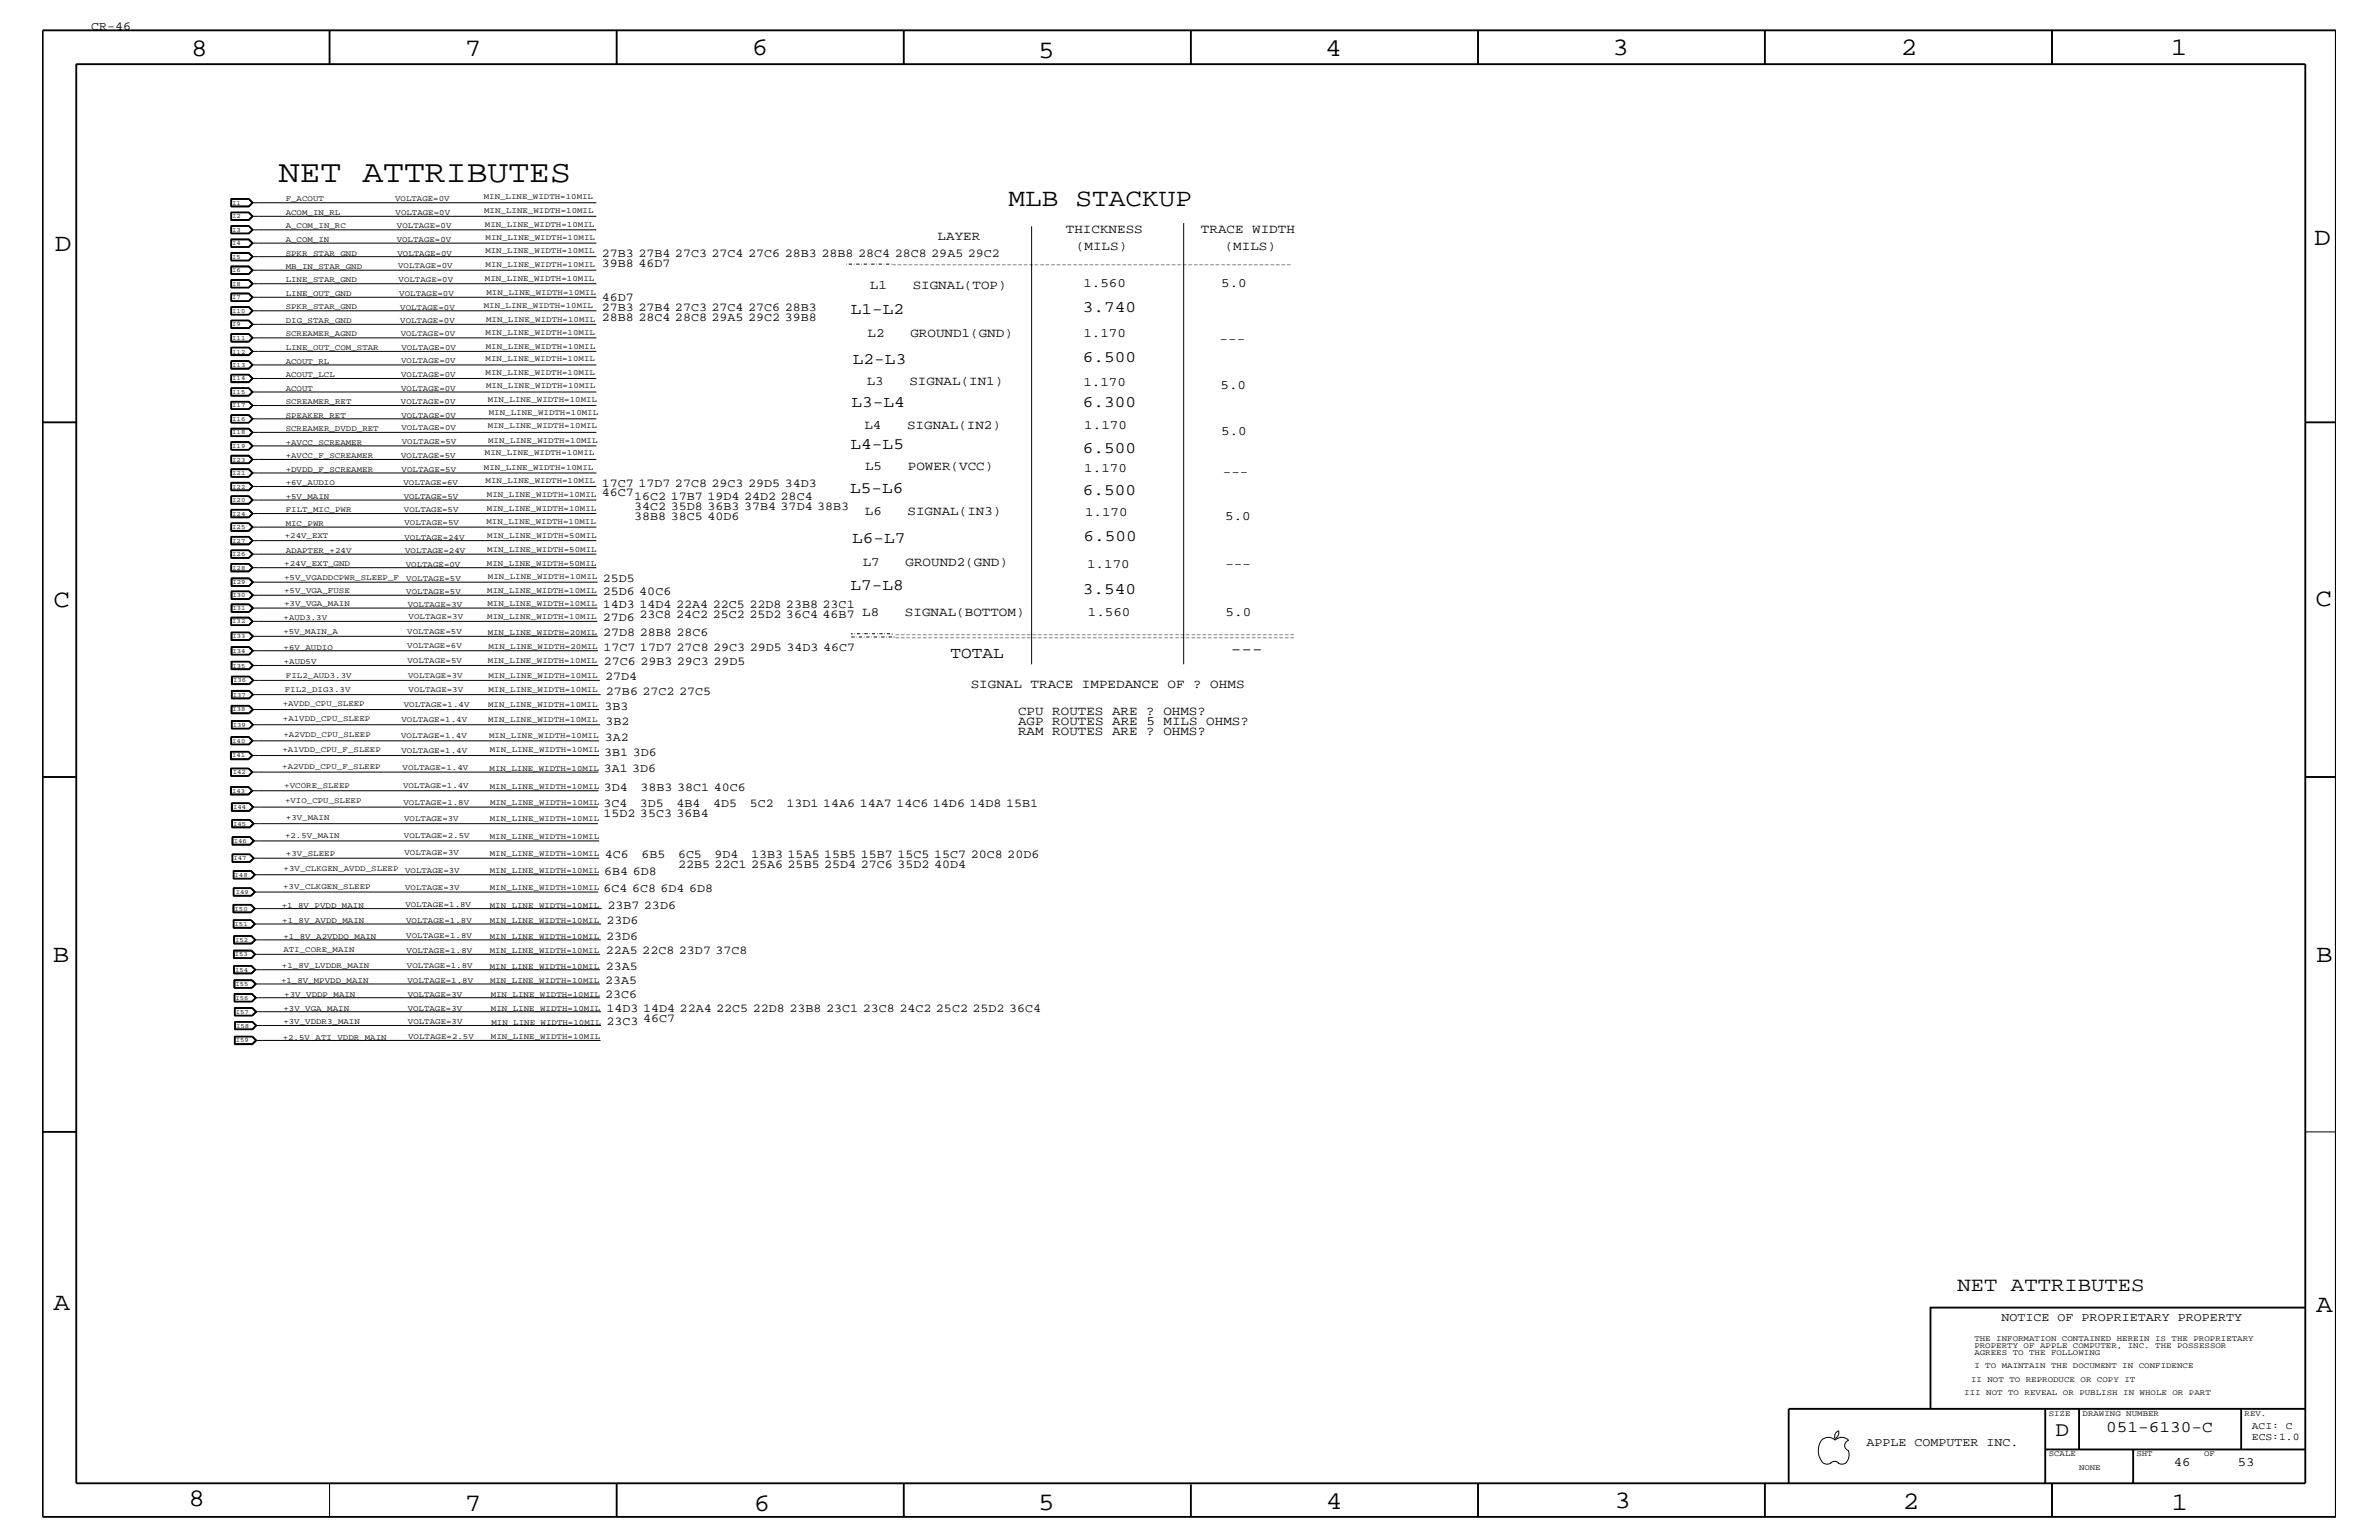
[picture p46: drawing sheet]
<svg xmlns="http://www.w3.org/2000/svg" width="432mm" height="279mm" viewBox="0 0 432 279" stroke-linecap="round" stroke-linejoin="round" font-family="sans-serif">
<defs><g id="words">
<text font-size="5.7" x="50.6" y="33.1">NET ATTRIBUTES</text>
<g font-size="4.6">
<text x="34.7" y="10.2">8</text>
<text x="84.4" y="10.2">7</text>
<text x="136.4" y="10">6</text>
<text x="188.4" y="10.6">5</text>
<text x="240.5" y="10.2">4</text>
<text x="292.7" y="10">3</text>
<text x="345" y="9.9">2</text>
<text x="394" y="9.9">1</text>
<text x="183" y="37.4">MLB STACKUP</text>
<text x="9.9" y="45.6">D</text>
<text x="420" y="44.5">D</text>
<text x="9.7" y="110.2">C</text>
<text x="420.3" y="110">C</text>
<text x="9.6" y="174.6">B</text>
<text x="420.4" y="174.5">B</text>
<text x="9.7" y="237.7">A</text>
<text x="420.4" y="238.1">A</text>
<text x="34.2" y="273.3">8</text>
<text x="84.4" y="274.1">7</text>
<text x="136.8" y="274.1">6</text>
<text x="188.4" y="273.9">5</text>
<text x="240.7" y="273.8">4</text>
<text x="293" y="273.6">3</text>
<text x="345.4" y="273.8">2</text>
<text x="394.2" y="274">1</text>
</g>
<text font-size="3.8" x="373.1" y="260.5">D</text>
<text font-size="3.6" x="355.3" y="234.1">NET ATTRIBUTES</text>
<g font-size="2.9">
<text x="154.4" y="57">L1-L2</text>
<text x="196.5" y="56.6">3.740</text>
<text x="154.8" y="66">L2-L3</text>
<text x="196.5" y="65.6">6.500</text>
<text x="154.6" y="73.8">L3-L4</text>
<text x="196.5" y="73.8">6.300</text>
<text x="154.4" y="81.4">L4-L5</text>
<text x="196.5" y="82.1">6.500</text>
<text x="154.3" y="89.5">L5-L6</text>
<text x="196.5" y="89.8">6.500</text>
<text x="154.7" y="98.4">L6-L7</text>
<text x="196.6" y="98.2">6.500</text>
<text x="154.3" y="107.1">L7-L8</text>
<text x="196.5" y="107.7">3.540</text>
<text x="172.5" y="119.3">TOTAL</text>
<text x="223.4" y="118.7">---</text>
<text x="382.3" y="259.9">051-6130-C</text>
</g>
<g font-size="2.3">
<text x="170.2" y="43.5">LAYER</text>
<text x="193.5" y="42.3">THICKNESS</text>
<text x="195.3" y="45.3">(MILS)</text>
<text x="218" y="42.3">TRACE WIDTH</text>
<text x="222.3" y="45.3">(MILS)</text>
<text x="157.9" y="52.5">L1</text>
<text x="165.7" y="52.5">SIGNAL(TOP)</text>
<text x="196.6" y="52.1">1.560</text>
<text x="221.7" y="52.1">5.0</text>
<text x="157.5" y="61.1">L2</text>
<text x="165.2" y="61.1">GROUND1(GND)</text>
<text x="196.6" y="61.2">1.170</text>
<text x="221.4" y="62.3">---</text>
<text x="157.3" y="69.9">L3</text>
<text x="165.1" y="69.9">SIGNAL(IN1)</text>
<text x="196.6" y="70">1.170</text>
<text x="221.5" y="70.5">5.0</text>
<text x="156.9" y="77.9">L4</text>
<text x="164.6" y="77.9">SIGNAL(IN2)</text>
<text x="196.8" y="77.8">1.170</text>
<text x="221.7" y="78.9">5.0</text>
<text x="157" y="85.3">L5</text>
<text x="164.8" y="85.3">POWER(VCC)</text>
<text x="196.8" y="85.7">1.170</text>
<text x="222" y="86.4">---</text>
<text x="157" y="93.5">L6</text>
<text x="164.7" y="93.5">SIGNAL(IN3)</text>
<text x="196.9" y="93.6">1.170</text>
<text x="222.4" y="94.3">5.0</text>
<text x="156.6" y="102.7">L7</text>
<text x="164.3" y="102.7">GROUND2(GND)</text>
<text x="197.3" y="103.1">1.170</text>
<text x="222.4" y="103.1">---</text>
<text x="164.3" y="111.7">SIGNAL(BOTTOM)</text>
<text x="197.4" y="111.8">1.560</text>
<text x="222.5" y="111.8">5.0</text>
<text x="176.2" y="124.8">SIGNAL TRACE IMPEDANCE OF ? OHMS</text>
<text x="184.8" y="131.6">AGP ROUTES ARE 5 MILS OHMS?</text>
<text x="184.8" y="129.7">CPU ROUTES ARE ? OHMS?</text>
<text x="184.8" y="133.4">RAM ROUTES ARE ? OHMS?</text>
<text x="394.5" y="266">46</text>
<text x="406.2" y="266">53</text>
</g>
<g font-size="2.2">
<text x="16.6" y="5.5">CR-46</text>
<text x="109.2" y="46.6">27B3 27B4 27C3 27C4 27C6 28B3 28B8 28C4 28C8 29A5 29C2</text>
<text x="109.2" y="48.4">39B8 46D7</text>
<text x="109.2" y="56.4">27B3 27B4 27C3 27C4 27C6 28B3</text>
<text x="109.2" y="58.2">28B8 28C4 28C8 29A5 29C2 39B8</text>
<text x="109.2" y="54.6">46D7</text>
<text x="109.2" y="88.3">17C7 17D7 27C8 29C3 29D5 34D3</text>
<text x="109.2" y="90">46C7</text>
<text x="115.1" y="90.7">16C2 17B7 19D4 24D2 28C4</text>
<text x="115.1" y="92.5">34C2 35D8 36B3 37B4 37D4 38B3</text>
<text x="115.1" y="94.3">38B8 38C5 40D6</text>
<text x="109.4" y="108">25D6 40C6</text>
<text x="109.4" y="105.6">25D5</text>
<text x="109.4" y="112.7">27D6</text>
<text x="109.4" y="110.3">14D3 14D4 22A4 22C5 22D8 23B8 23C1</text>
<text x="116.1" y="112.1">23C8 24C2 25C2 25D2 36C4 46B7 L8</text>
<text x="109.5" y="115.4">27D8 28B8 28C6</text>
<text x="109.5" y="118.1">17C7 17D7 27C8 29C3 29D5 34D3 46C7</text>
<text x="109.6" y="120.7">27C6 29B3 29C3 29D5</text>
<text x="109.9" y="123.4">27D4</text>
<text x="109.7" y="128.7">3B3</text>
<text x="109.9" y="131.5">3B2</text>
<text x="110" y="126">27B6 27C2 27C5</text>
<text x="109.7" y="137.1">3B1 3D6</text>
<text x="109.8" y="134.4">3A2</text>
<text x="109.6" y="143.5">3D4</text>
<text x="109.6" y="140.1">3A1 3D6</text>
<text x="116.2" y="143.5">38B3 38C1 40C6</text>
<text x="109.5" y="146.4">3C4</text>
<text x="109.5" y="148.2">15D2 35C3 36B4</text>
<text x="116.2" y="146.4">3D5</text>
<text x="122.8" y="146.4">4B4</text>
<text x="129.5" y="146.4">4D5</text>
<text x="136.1" y="146.4">5C2</text>
<text x="142.7" y="146.4">13D1 14A6 14A7 14C6 14D6 14D8 15B1</text>
<text x="109.8" y="155.7">4C6</text>
<text x="116.4" y="155.7">6B5</text>
<text x="123.1" y="155.7">6C5</text>
<text x="129.7" y="155.7">9D4</text>
<text x="136.3" y="155.7">13B3 15A5 15B5 15B7 15C5 15C7 20C8 20D6</text>
<text x="109.6" y="161.8">6C4 6C8 6D4 6D8</text>
<text x="109.7" y="158.7">6B4 6D8</text>
<text x="123.1" y="157.5">22B5 22C1 25A6 25B5 25D4 27C6 35D2 40D4</text>
<text x="110.1" y="167.6">23D6</text>
<text x="110.2" y="164.8">23B7 23D6</text>
<text x="109.9" y="173.1">22A5 22C8 23D7 37C8</text>
<text x="110" y="170.5">23D6</text>
<text x="109.9" y="178.5">23A5</text>
<text x="109.9" y="175.9">23A5</text>
<text x="109.9" y="181">23C6</text>
<text x="110.1" y="183.6">14D3 14D4 22A4 22C5 22D8 23B8 23C1 23C8 24C2 25C2 25D2 36C4</text>
<text x="116.7" y="185.4">46C7</text>
<text x="110.1" y="186.1">23C3</text>
<text x="363.3" y="239.7">NOTICE OF PROPRIETARY PROPERTY</text>
<text x="338.8" y="262.3">APPLE COMPUTER INC.</text>
</g>
<g font-size="1.9">
<text x="408.7" y="261.2">ECS:1.0</text>
<text x="408.7" y="259.3">ACI: C</text>
</g>
<g font-size="1.5">
<text x="51.9" y="41.4">A_COM_IN_RC</text>
<text x="51.9" y="39">ACOM_IN_RL</text>
<text x="51.9" y="36.5">F_ACOUT</text>
<text x="71.7" y="36.5">VOLTAGE=0V</text>
<text x="71.8" y="39.1">VOLTAGE=0V</text>
<text x="72.1" y="41.4">VOLTAGE=0V</text>
<text x="87.8" y="36.1">MIN_LINE_WIDTH=10MIL</text>
<text x="87.9" y="38.7">MIN_LINE_WIDTH=10MIL</text>
<text x="88" y="41.1">MIN_LINE_WIDTH=10MIL</text>
<text x="51.9" y="46.4">SPKR_STAR_GND</text>
<text x="51.9" y="43.9">A_COM_IN</text>
<text x="72" y="43.9">VOLTAGE=0V</text>
<text x="72.1" y="46.4">VOLTAGE=0V</text>
<text x="88.1" y="45.9">MIN_LINE_WIDTH=10MIL</text>
<text x="88.1" y="43.6">MIN_LINE_WIDTH=10MIL</text>
<text x="51.9" y="53.7">LINE_OUT_GND</text>
<text x="51.9" y="48.8">MB_IN_STAR_GND</text>
<text x="51.9" y="51.2">LINE_STAR_GND</text>
<text x="72.3" y="48.7">VOLTAGE=0V</text>
<text x="72.3" y="51.2">VOLTAGE=0V</text>
<text x="72.5" y="53.6">VOLTAGE=0V</text>
<text x="88" y="50.9">MIN_LINE_WIDTH=10MIL</text>
<text x="88.1" y="48.5">MIN_LINE_WIDTH=10MIL</text>
<text x="88.3" y="53.5">MIN_LINE_WIDTH=10MIL</text>
<text x="161.8" y="48.4">-------------------------------------------------------------------------</text>
<text x="51.9" y="58.6">DIG_STAR_GND</text>
<text x="51.9" y="56.1">SPKR_STAR_GND</text>
<text x="72.6" y="58.6">VOLTAGE=0V</text>
<text x="72.6" y="56.2">VOLTAGE=0V</text>
<text x="87.8" y="55.8">MIN_LINE_WIDTH=10MIL</text>
<text x="88.2" y="58.3">MIN_LINE_WIDTH=10MIL</text>
<text x="51.9" y="66">ACOUT_RL</text>
<text x="51.9" y="63.5">LINE_OUT_COM_STAR</text>
<text x="51.9" y="61">SCREAMER_AGND</text>
<text x="72.7" y="61">VOLTAGE=0V</text>
<text x="72.8" y="65.9">VOLTAGE=0V</text>
<text x="72.9" y="63.4">VOLTAGE=0V</text>
<text x="88.1" y="60.8">MIN_LINE_WIDTH=10MIL</text>
<text x="88.1" y="65.5">MIN_LINE_WIDTH=10MIL</text>
<text x="88.2" y="63.2">MIN_LINE_WIDTH=10MIL</text>
<text x="51.9" y="70.9">ACOUT</text>
<text x="51.9" y="68.4">ACOUT_LCL</text>
<text x="72.8" y="70.9">VOLTAGE=0V</text>
<text x="72.8" y="68.4">VOLTAGE=0V</text>
<text x="88.1" y="68.1">MIN_LINE_WIDTH=10MIL</text>
<text x="88.2" y="70.5">MIN_LINE_WIDTH=10MIL</text>
<text x="51.9" y="75.8">SPEAKER_RET</text>
<text x="51.9" y="73.3">SCREAMER_RET</text>
<text x="72.8" y="73.4">VOLTAGE=0V</text>
<text x="72.9" y="75.8">VOLTAGE=0V</text>
<text x="88.5" y="72.9">MIN_LINE_WIDTH=10MIL</text>
<text x="88.5" y="77.7">MIN_LINE_WIDTH=10MIL</text>
<text x="88.7" y="75.2">MIN_LINE_WIDTH=10MIL</text>
<text x="51.9" y="83.1">+AVCC_F_SCREAMER</text>
<text x="51.9" y="80.6">+AVCC_SCREAMER</text>
<text x="51.9" y="78.2">SCREAMER_DVDD_RET</text>
<text x="72.8" y="83.1">VOLTAGE=5V</text>
<text x="72.9" y="78.1">VOLTAGE=0V</text>
<text x="72.9" y="80.6">VOLTAGE=5V</text>
<text x="88" y="82.6">MIN_LINE_WIDTH=10MIL</text>
<text x="88.6" y="80.3">MIN_LINE_WIDTH=10MIL</text>
<text x="51.9" y="88">+6V_AUDIO</text>
<text x="51.9" y="85.6">+DVDD_F_SCREAMER</text>
<text x="72.9" y="85.6">VOLTAGE=5V</text>
<text x="73.2" y="88">VOLTAGE=6V</text>
<text x="87.8" y="85.2">MIN_LINE_WIDTH=10MIL</text>
<text x="88.1" y="87.6">MIN_LINE_WIDTH=10MIL</text>
<text x="51.9" y="92.9">FILT_MIC_PWR</text>
<text x="51.9" y="95.4">MIC_PWR</text>
<text x="51.9" y="90.5">+5V_MAIN</text>
<text x="73.3" y="90.5">VOLTAGE=5V</text>
<text x="73.3" y="93">VOLTAGE=5V</text>
<text x="73.4" y="95.3">VOLTAGE=5V</text>
<text x="88.3" y="95">MIN_LINE_WIDTH=10MIL</text>
<text x="88.4" y="90.1">MIN_LINE_WIDTH=10MIL</text>
<text x="88.4" y="92.7">MIN_LINE_WIDTH=10MIL</text>
<text x="51.7" y="97.6">+24V_EXT</text>
<text x="51.9" y="100.3">ADAPTER_+24V</text>
<text x="73.4" y="97.9">VOLTAGE=24V</text>
<text x="73.5" y="100.3">VOLTAGE=24V</text>
<text x="88.4" y="97.6">MIN_LINE_WIDTH=50MIL</text>
<text x="88.4" y="100.1">MIN_LINE_WIDTH=50MIL</text>
<text x="51.6" y="107.6">+5V_VGA_FUSE</text>
<text x="51.6" y="105.2">+5V_VGADDCPWR_SLEEP_F</text>
<text x="51.6" y="102.6">+24V_EXT_GND</text>
<text x="73.7" y="102.9">VOLTAGE=0V</text>
<text x="73.7" y="107.7">VOLTAGE=5V</text>
<text x="73.7" y="105.4">VOLTAGE=5V</text>
<text x="88.4" y="102.6">MIN_LINE_WIDTH=50MIL</text>
<text x="88.4" y="107.7">MIN_LINE_WIDTH=10MIL</text>
<text x="88.6" y="105.1">MIN_LINE_WIDTH=10MIL</text>
<text x="51.5" y="112.4">+AUD3.3V</text>
<text x="51.6" y="109.9">+3V_VGA_MAIN</text>
<text x="74" y="110.2">VOLTAGE=3V</text>
<text x="74.2" y="112.4">VOLTAGE=3V</text>
<text x="88.4" y="112.2">MIN_LINE_WIDTH=10MIL</text>
<text x="88.5" y="109.9">MIN_LINE_WIDTH=10MIL</text>
<text x="51.4" y="115.1">+5V_MAIN_A</text>
<text x="51.5" y="117.9">+6V_AUDIO</text>
<text x="73.9" y="117.6">VOLTAGE=6V</text>
<text x="73.9" y="115">VOLTAGE=5V</text>
<text x="88.5" y="115.1">MIN_LINE_WIDTH=20MIL</text>
<text x="88.6" y="117.7">MIN_LINE_WIDTH=20MIL</text>
<text x="162.4" y="115.5">-------------------------------------------------------------------------</text>
<text x="162.4" y="116.1">-------------------------------------------------------------------------</text>
<text x="51.5" y="120.5">+AUD5V</text>
<text x="51.7" y="125.6">FIL2_DIG3.3V</text>
<text x="51.9" y="123.1">FIL2_AUD3.3V</text>
<text x="74" y="120.2">VOLTAGE=5V</text>
<text x="74.1" y="123">VOLTAGE=3V</text>
<text x="74.2" y="125.5">VOLTAGE=3V</text>
<text x="88.5" y="120.4">MIN_LINE_WIDTH=10MIL</text>
<text x="88.6" y="123">MIN_LINE_WIDTH=10MIL</text>
<text x="88.6" y="125.6">MIN_LINE_WIDTH=10MIL</text>
<text x="51.3" y="128.1">+AVDD_CPU_SLEEP</text>
<text x="51.4" y="130.8">+A1VDD_CPU_SLEEP</text>
<text x="72.9" y="131.1">VOLTAGE=1.4V</text>
<text x="73.3" y="128.2">VOLTAGE=1.4V</text>
<text x="88.6" y="131">MIN_LINE_WIDTH=10MIL</text>
<text x="88.6" y="128.2">MIN_LINE_WIDTH=10MIL</text>
<text x="51.3" y="136.4">+A1VDD_CPU_F_SLEEP</text>
<text x="51.4" y="133.8">+A2VDD_CPU_SLEEP</text>
<text x="72.8" y="133.9">VOLTAGE=1.4V</text>
<text x="72.9" y="136.7">VOLTAGE=1.4V</text>
<text x="88.8" y="133.9">MIN_LINE_WIDTH=10MIL</text>
<text x="88.9" y="136.4">MIN_LINE_WIDTH=10MIL</text>
<text x="51.2" y="139.5">+A2VDD_CPU_F_SLEEP</text>
<text x="51.6" y="143">+VCORE_SLEEP</text>
<text x="73.1" y="139.7">VOLTAGE=1.4V</text>
<text x="73.2" y="143">VOLTAGE=1.4V</text>
<text x="88.9" y="139.8">MIN_LINE_WIDTH=10MIL</text>
<text x="88.9" y="143.1">MIN_LINE_WIDTH=10MIL</text>
<text x="51.7" y="145.8">+VIO_CPU_SLEEP</text>
<text x="51.9" y="148.8">+3V_MAIN</text>
<text x="73.2" y="146">VOLTAGE=1.8V</text>
<text x="73.4" y="149">VOLTAGE=3V</text>
<text x="88.9" y="148.9">MIN_LINE_WIDTH=10MIL</text>
<text x="88.9" y="146">MIN_LINE_WIDTH=10MIL</text>
<text x="51.7" y="152">+2.5V_MAIN</text>
<text x="51.9" y="155.3">+3V_SLEEP</text>
<text x="73.3" y="152.1">VOLTAGE=2.5V</text>
<text x="73.4" y="155.2">VOLTAGE=3V</text>
<text x="88.9" y="152.2">MIN_LINE_WIDTH=10MIL</text>
<text x="88.9" y="155.3">MIN_LINE_WIDTH=10MIL</text>
<text x="51.4" y="161.3">+3V_CLKGEN_SLEEP</text>
<text x="51.5" y="158">+3V_CLKGEN_AVDD_SLEEP</text>
<text x="73.5" y="158.4">VOLTAGE=3V</text>
<text x="73.5" y="161.5">VOLTAGE=3V</text>
<text x="88.9" y="158.4">MIN_LINE_WIDTH=10MIL</text>
<text x="88.9" y="161.5">MIN_LINE_WIDTH=10MIL</text>
<text x="51.1" y="164.8">+1_8V_PVDD_MAIN</text>
<text x="51.2" y="167.5">+1_8V_AVDD_MAIN</text>
<text x="73.6" y="164.6">VOLTAGE=1.8V</text>
<text x="73.7" y="167.4">VOLTAGE=1.8V</text>
<text x="88.9" y="164.7">MIN_LINE_WIDTH=10MIL</text>
<text x="88.9" y="167.4">MIN_LINE_WIDTH=10MIL</text>
<text x="51.4" y="172.8">ATI_CORE_MAIN</text>
<text x="51.4" y="170.3">+1_8V_A2VDDQ_MAIN</text>
<text x="73.7" y="170.3">VOLTAGE=1.8V</text>
<text x="73.8" y="172.8">VOLTAGE=1.8V</text>
<text x="88.9" y="170.3">MIN_LINE_WIDTH=10MIL</text>
<text x="88.9" y="172.9">MIN_LINE_WIDTH=10MIL</text>
<text x="51" y="178.3">+1_8V_MPVDD_MAIN</text>
<text x="51.2" y="175.7">+1_8V_LVDDR_MAIN</text>
<text x="73.9" y="175.6">VOLTAGE=1.8V</text>
<text x="74" y="178.3">VOLTAGE=1.8V</text>
<text x="88.9" y="175.8">MIN_LINE_WIDTH=10MIL</text>
<text x="88.9" y="178.3">MIN_LINE_WIDTH=10MIL</text>
<text x="51.4" y="183.4">+3V_VGA_MAIN</text>
<text x="51.4" y="185.8">+3V_VDDR3_MAIN</text>
<text x="51.6" y="180.9">+3V_VDDP_MAIN</text>
<text x="74" y="183.4">VOLTAGE=3V</text>
<text x="74" y="180.8">VOLTAGE=3V</text>
<text x="74" y="185.8">VOLTAGE=3V</text>
<text x="89.1" y="180.8">MIN_LINE_WIDTH=10MIL</text>
<text x="89.1" y="183.4">MIN_LINE_WIDTH=10MIL</text>
<text x="89.2" y="185.9">MIN_LINE_WIDTH=10MIL</text>
<text x="51.3" y="188.6">+2.5V_ATI_VDDR_MAIN</text>
<text x="74.1" y="188.6">VOLTAGE=2.5V</text>
<text x="89.1" y="188.6">MIN_LINE_WIDTH=10MIL</text>
<text x="358.4" y="245.8">AGREES TO THE FOLLOWING</text>
<text x="358.4" y="244.6">PROPERTY OF APPLE COMPUTER, INC. THE POSSESSOR</text>
<text x="358.4" y="243.4">THE INFORMATION CONTAINED HEREIN IS THE PROPRIETARY</text>
<text x="357.8" y="250.7">II NOT TO REPRODUCE OR COPY IT</text>
<text x="358.4" y="248.2">I TO MAINTAIN THE DOCUMENT IN CONFIDENCE</text>
<text x="356.5" y="253.2">III NOT TO REVEAL OR PUBLISH IN WHOLE OR PART</text>
<text x="371.9" y="256.8">SIZE</text>
<text x="378" y="256.8">DRAWING NUMBER</text>
<text x="407.4" y="256.8">REV.</text>
<text x="371.9" y="264.2">SCALE</text>
<text x="377.4" y="266.7">NONE</text>
<text x="387.8" y="264.2">SHT</text>
<text x="400" y="264.2">OF</text>
</g>
<g font-size="1.2">
<text x="42.2" y="37.1">I1</text>
<text x="42.2" y="39.6">I2</text>
<text x="42.2" y="42">I3</text>
<text x="42.2" y="44.5">I4</text>
<text x="42.2" y="46.9">I5</text>
<text x="42.2" y="49.4">I6</text>
<text x="42.2" y="51.9">I8</text>
<text x="42.2" y="56.8">I10</text>
<text x="42.2" y="54.3">I7</text>
<text x="42.2" y="59.2">I9</text>
<text x="42.2" y="61.7">I11</text>
<text x="42.2" y="64.1">I12</text>
<text x="42.2" y="66.5">I13</text>
<text x="42.2" y="69">I14</text>
<text x="42.2" y="71.5">I15</text>
<text x="42.2" y="76.4">I16</text>
<text x="42.2" y="73.9">I17</text>
<text x="42.2" y="78.8">I18</text>
<text x="42.2" y="81.3">I19</text>
<text x="42.2" y="83.7">I23</text>
<text x="42.2" y="86.2">I21</text>
<text x="42.2" y="88.6">I22</text>
<text x="42.2" y="91.1">I20</text>
<text x="42.2" y="93.6">I24</text>
<text x="42.2" y="96">I25</text>
<text x="42.2" y="100.9">I26</text>
<text x="42.2" y="98.4">I27</text>
<text x="42.2" y="103.3">I28</text>
<text x="42.2" y="106">I29</text>
<text x="42.2" y="113.1">I32</text>
<text x="42.2" y="108.3">I30</text>
<text x="42.2" y="110.7">I31</text>
<text x="42.2" y="115.8">I33</text>
<text x="42.2" y="118.4">I34</text>
<text x="42.2" y="121.1">I35</text>
<text x="42.3" y="123.8">I36</text>
<text x="42.2" y="129.1">I38</text>
<text x="42.2" y="126.4">I37</text>
<text x="42.2" y="131.9">I39</text>
<text x="42.1" y="137.4">I41</text>
<text x="42.2" y="134.7">I40</text>
<text x="42.1" y="143.8">I43</text>
<text x="42.2" y="140.5">I42</text>
<text x="42.3" y="146.8">I44</text>
<text x="42.3" y="149.8">I45</text>
<text x="42.4" y="152.9">I46</text>
<text x="42.4" y="156.1">I47</text>
<text x="42.6" y="159.1">I48</text>
<text x="42.6" y="165.2">I50</text>
<text x="42.8" y="162.2">I49</text>
<text x="42.6" y="168">I51</text>
<text x="42.6" y="173.5">I53</text>
<text x="42.7" y="170.9">I52</text>
<text x="42.7" y="176.3">I54</text>
<text x="42.8" y="178.9">I55</text>
<text x="42.8" y="181.4">I56</text>
<text x="42.8" y="183.9">I57</text>
<text x="42.8" y="189.1">I59</text>
<text x="42.8" y="186.4">I58</text>
</g>
</g></defs>
<g fill="none" stroke="#000" stroke-width=".18">
<path d="M41.9 38.5h3.3l.7 .7-.7 .8h-3.3zM41.9 36h3.3l.7 .8-.7 .7h-3.3zM42 36.1h3.2l.7 .7-.7 .7h-3.2zM42 38.5h3.2l.7 .7-.7 .7h-3.2zM42 36.1h3.1l.7 .7-.7 .6h-3.1M42 38.6h3.1l.7 .6-.7 .7h-3.1M42 36.2h3.1l.6 .6-.6 .6h-3.1zM42 38.6h3.1l.6 .6-.6 .6h-3.1zM45.7 36.8h62.5M45.7 39.2h62.5M41.9 40.9h3.3l.7 .8-.7 .7h-3.3zM41.9 43.3h3.3l.7 .8-.7 .8h-3.3z"/>
<path d="M41.9 45.8h3.3l.7 .8-.7 .7h-3.3zM41.9 48.3h3.3l.7 .7-.7 .8h-3.3zM41.9 50.7h3.3l.7 .8-.7 .7h-3.3zM41.9 53.2h3.3l.7 .7-.7 .8h-3.3zM41.9 55.6h3.3l.7 .8-.7 .7-3.3 .1zM41.9 58.1h3.3l.7 .7-.7 .8h-3.3zM42 41h3.2l.7 .7-.7 .7h-3.2zM42 43.4h3.2l.7 .7-.7 .7h-3.2zM42 45.9h3.2l.7 .7-.7 .7h-3.2zM42 48.3v1.4h3.2l.7-.7-.7-.7M42 50.8h3.2l.7 .7-.7 .7h-3.2zM42 53.2h3.2l.7 .7-.7 .8h-3.2z"/>
<path d="M42 57.1v-1.4h3.2l.7 .7-.7 .7M42 58.1h3.2l.7 .7-.7 .8h-3.2zM42 55.7h3.1l.7 .7-.7 .7h-3.1M42 41h3.1l.7 .7-.7 .6h-3.1M42 43.5h3.1l.7 .6-.7 .7h-3.1M42 45.9h3.1l.7 .7-.7 .6h-3.1M42 48.4h3.1l.7 .6-.7 .7h-3.1M42 53.3h3.1l.7 .6-.7 .7M42 50.8h3.1l.7 .7-.7 .7h-3.1M42 58.2h3.1l.7 .6-.7 .7h-3.1M42 54.6h3.1M42 41.1h3.1l.6 .6-.6 .6h-3.1z"/>
<path d="M42 43.5h3.1l.6 .6-.6 .6h-3.1zM42 46h3.1l.6 .6-.6 .6h-3.1zM42 48.4h3.1l.6 .6-.6 .7h-3.1zM42 50.9h3.1l.6 .6-.6 .6h-3.1zM42 55.8h3.1l.6 .6-.6 .6h-3.1zM42 58.2h3.1l.6 .6-.6 .6h-3.1zM45.7 53.9l-.6 .7M45.7 56.4h62.5M45.7 41.7h62.5M45.7 44.1h62.5M45.7 46.6h62.5M45.7 49h62.5"/>
<path d="M45.7 53.9h62.5M45.7 51.5h62.5M45.7 58.8h62.5M45.7 53.9l-.6-.6h-3.1v1.3M187.2 41.1v79.4M214.8 40.5v80M41.9 60.5h3.3l.7 .8-.7 .8h-3.3zM41.9 63h3.3l.7 .8-.7 .7h-3.3zM41.9 65.4h3.3l.7 .8-.7 .8h-3.3zM41.9 67.9h3.3l.7 .8-.7 .7h-3.3zM41.9 70.4h3.3l.7 .7-.7 .8h-3.3zM41.9 72.8h3.3l.7 .8-.7 .7h-3.3z"/>
<path d="M41.9 75.2h3.3l.7 .8-.7 .8h-3.3zM41.9 77.7h3.3l.7 .7-.7 .8h-3.3zM42 60.6h3.2l.7 .7-.7 .7h-3.2zM42 63h3.2l.7 .8-.7 .7h-3.2zM42 65.5h3.2l.7 .7-.7 .7h-3.2zM42 67.9h3.2l.7 .8-.7 .6h-3.2zM42 70.4v1.4h3.2l.7-.7-.7-.7M42 72.9h3.2l.7 .7-.7 .7h-3.2zM42 75.3h3.2l.7 .7-.7 .7h-3.2zM42 77.8h3.2l.7 .6-.7 .8h-3.2zM42 60.6h3.1l.7 .7-.7 .7h-3.1M42 63.1h3.1l.7 .7-.7 .6h-3.1"/>
<path d="M42 65.5h3.1l.7 .7-.7 .6h-3.1M42 68h3.1l.7 .7-.7 .6h-3.1M42 70.4h3.1l.7 .7-.7 .7h-3.1M42 75.4h3.1l.7 .6-.7 .7M42 72.9h3.1M42 77.8h3.1l.7 .6-.7 .7h-3.1M42 74.2h3.1M42 60.7h3.1l.6 .6-.6 .6h-3.1zM42 63.1h3.1l.6 .7-.6 .5h-3.1zM42 65.6h3.1l.6 .6-.6 .6h-3.1zM42 68h3.1l.6 .7-.6 .6h-3.1zM42 70.5h3.1l.6 .6-.6 .6h-3.1z"/>
<path d="M42 72.9v1.3M42 75.4h3.1l.6 .6-.6 .6h-3.1zM42 77.9h3.1l.6 .5-.6 .7h-3.1zM45.1 72.9l.6 .7M45.1 72.9l.7 .7-.7 .6M45.7 73.6l-.6 .6M45.7 61.3h62.5M45.7 63.8h62.5M45.7 66.2h62.5M45.7 68.7h62.5M45.7 71.1h62.5M45.7 76h62.5"/>
<path d="M45.7 73.6h62.5M45.7 78.4h62.5M41.9 80.1h3.3l.7 .8-.7 .8h-3.3zM41.9 82.6h3.3l.7 .8-.7 .7h-3.3zM41.9 85h3.3l.7 .8-.7 .8h-3.3zM41.9 87.5h3.3l.7 .8-.7 .7h-3.3zM41.9 90h3.3l.7 .7-.7 .8h-3.3zM41.9 92.4h3.3l.7 .8-.7 .7h-3.3zM41.9 94.9h3.3l.7 .7-.7 .8h-3.3zM41.9 97.3h3.3l.7 .8-.7 .7h-3.3zM41.9 99.8h3.3l.7 .7-.7 .8h-3.3zM42 80.2h3.2l.7 .7-.7 .7h-3.2z"/>
<path d="M42 82.6h3.2l.7 .8-.7 .7h-3.2zM42 85.1h3.2l.7 .7-.7 .7h-3.2zM42 87.5h3.2l.7 .8-.7 .7h-3.2zM42 90v1.4h3.2l.7-.7-.7-.7M42 92.5h3.2l.7 .7-.7 .7h-3.2zM42 94.9h3.2l.7 .7-.7 .8h-3.2zM42 97.4h3.2l.7 .7-.7 .7h-3.2zM42 99.8h3.2l.7 .7-.7 .7h-3.2zM42 80.3h3.1l.7 .6-.7 .7h-3.1M42 90h3.1l.7 .7-.7 .7h-3.1M42 85.1h3.1l.7 .7-.7 .7h-3.1M42 87.6h3.1l.7 .7-.7 .6h-3.1"/>
<path d="M42 82.7h3.1l.7 .7-.7 .6h-3.1M42 95h3.1l.7 .6-.7 .7h-3.1M42 99.9h3.1l.7 .6-.7 .7h-3.1M42 97.4h3.1l.7 .7-.7 .6h-3.1M42 80.3h3.1l.6 .6-.6 .6h-3.1zM42 82.8h3.1l.6 .6-.6 .6h-3.1zM42 85.2h3.1l.6 .6-.6 .6h-3.1zM42 87.7h3.1l.6 .6-.6 .6h-3.1zM42 90.1h3.1l.6 .6-.6 .6h-3.1zM42 92.5h3.1l.6 .7-.6 .6h-3.1zM42 95h3.1l.6 .6-.6 .6h-3.1zM42 97.5h3.1l.6 .6-.6 .6h-3.1z"/>
<path d="M42 99.9h3.1l.6 .6-.6 .6h-3.1zM45.1 92.5l.7 .7-.7 .7h-3.1M45.7 80.9h62.5M45.7 90.7h62.5M45.7 85.8h62.5M45.7 88.3h62.5M45.7 83.4h62.5M45.7 93.2h62.5M45.7 95.6h62.5M45.7 98.1h62.5M41.9 102.2h3.3l.7 .8-.7 .8h-3.3zM41.9 112h3.3l.7 .7-.7 .8h-3.3z"/>
<path d="M42 102.3h3.2l.7 .7-.7 .7h-3.2zM42 104.9h3.3l.7 .7-.7 .8h-3.3zM42 107.2h3.3l.7 .8-.7 .8h-3.3zM42 109.6h3.3l.7 .7-.7 .8h-3.3zM42 112h3.2l.7 .7-.7 .8h-3.2zM42 114.7h3.3l.7 .7-.7 .8h-3.3zM42 117.3h3.3l.7 .8-.7 .7h-3.3zM42 120h3.3l.7 .7-.7 .8h-3.3zM42 102.3h3.1l.7 .7-.7 .6h-3.1M42 104.9h3.2l.7 .7-.7 .7M42 107.3h3.2l.7 .7-.7 .7h-3.2M42 109.6h3.2l.7 .7-.7 .7h-3.2"/>
<path d="M42 114.7h3.2l.7 .7-.7 .8h-3.2M42 117.4h3.2l.7 .7-.7 .7h-3.2M42 102.4h3.1l.6 .6-.6 .6h-3.1zM42 104.9h3.2l.6 .7-.6 .7h-3.2zM42 107.3h3.2l.6 .7-.6 .6h-3.2zM42 109.7h3.2l.6 .6-.6 .7h-3.2zM42 112.1h3.1l.6 .6-.6 .7h-3.1zM42 114.8h3.2l.6 .6-.6 .7h-3.2zM42 117.4h3.2l.6 .7-.6 .6h-3.2zM42.1 105h3.1l.6 .6-.6 .7h-3.1zM42.1 107.4h3.1l.6 .6-.6 .6h-3.1zM42.1 109.7h3.1l.6 .6-.6 .7h-3.1z"/>
<path d="M42.1 114.8h3.1l.6 .6-.6 .6h-3.1zM42.1 117.5h3.1l.6 .6-.6 .6h-3.1zM45.1 112.1l.7 .6-.7 .7h-3.1M45.7 100.5h62.5M45.7 103h62.5M45.7 112.7h62.7M45.8 105.6h62.7M45.8 108h62.6M45.8 110.3h62.7M45.8 115.4h62.7M45.8 118.1h62.7M41.8 136.3h3.3l.8 .8-.8 .7h-3.3z"/>
<path d="M41.9 136.4h3.2l.7 .7-.7 .7h-3.2zM41.9 139.4h3.2l.8 .7-.8 .7h-3.2zM41.9 133.6h3.3l.7 .8-.7 .7h-3.3zM41.9 136.4h3.2l.6 .7-.6 .6h-3.2zM41.9 139.4h3.2l.7 .7-.7 .7h-3.2zM42 128h3.3l.7 .7-.7 .8h-3.3zM42 133.7h3.2l.7 .7-.7 .7h-3.2zM42 139.4h3.1l.7 .7-.7 .7h-3.1zM42 133.7h3.1l.7 .7-.7 .6h-3.1M42 122.7h3.3l.8 .7-.8 .8h-3.3zM42 125.3h3.3l.7 .7-.7 .8h-3.3zM42 130.7h3.3l.7 .8-.7 .7h-3.3z"/>
<path d="M42 136.4h3l.7 .7-.7 .6h-3zM42 139.5h3.1l.6 .6M42 120h3.2l.7 .7-.7 .8h-3.2M42 128h3.2l.7 .7-.7 .8h-3.2M42 120.1h3.2l.6 .6-.6 .7h-3.2zM42 122.7h3.3l.7 .7-.7 .7h-3.3zM42 125.3h3.3l.6 .7-.6 .7h-3.3zM42 128.1h3.2l.6 .6-.6 .7h-3.2zM42 130.8h3.3l.6 .7-.6 .7h-3.3zM42 133.8h3.1l.6 .6-.6 .6h-3.1zM42.1 130.9h3.1l.7 .6-.7 .7h-3.1zM42.1 120.1h3.1l.6 .6-.6 .6h-3.1z"/>
<path d="M42.1 122.8h3.2l.6 .6-.6 .7h-3.2zM42.1 125.4h3.1l.6 .6-.6 .6h-3.1zM42.1 128.1h3.1l.6 .6-.6 .6h-3.1zM42.1 130.9h3.1l.6 .6-.6 .6h-3.1zM42.2 122.8v1.2M45.2 125.3l.7 .7-.7 .7h-3.1v-1.4M45.2 122.8l.6 .6M45.7 137.1h63M45.7 134.4h63.1M45.8 120.7h62.8M45.8 128.7h63M45.8 126h63.2"/>
<path d="M45.8 131.5h63.1M45.8 123.4h63.1M45.8 123.4l-.6 .6M41.8 142.7h3.3l.8 .8-.8 .7h-3.3zM41.9 142.7h3.2l.7 .8-.7 .7h-3.2zM41.9 142.8h3.2l.6 .7-.6 .6h-3.2zM42 142.8h3l.7 .7-.7 .6h-3zM42 145.7h3.3l.8 .7-.8 .8h-3.3zM42 145.7h3.3l.7 .7-.7 .8h-3.3zM42.1 148.7h3.3l.7 .7-.7 .8h-3.3zM42.1 145.8h3.2l.6 .6-.6 .7h-3.2zM42.1 148.7h3.2l.8 .7-.8 .7h-3.2z"/>
<path d="M42.1 151.8h3.3l.8 .8-.8 .7h-3.3zM42.1 154.9h3.3l.7 .8-.7 .8h-3.3zM42.2 145.8h3l.6 .6-.6 .6h-3zM42.2 148.8h3.1l.7 .6-.7 .7h-3.1zM42.2 148.8h3.1l.6 .6-.6 .6h-3.1zM42.2 151.9h3.2l.6 .7-.6 .6h-3.2zM42.2 155h3.1l.7 .7-.7 .6h-3.1zM42.2 155.1h3.1l.6 .6-.6 .6h-3.1zM42.3 151.9h3l.6 .7-.6 .6h-3zM42.3 157.9h3.3l.8 .8-.8 .8h-3.3zM42.5 158.1h3.1l.5 .6-.5 .6h-3.1zM45.4 155l.7 .7-.7 .7h-3.2v-1.4"/>
<path d="M45.4 151.8l.7 .8-.7 .7h-3.2v-1.5M45.6 159.4l.6-.7-.6-.7h-3.2v1.4M45.7 140.1l-.6 .6h-3.1M45.7 140.1h62.9M45.7 143.5h62.9M45.8 146.4h62.7M45.9 149.4h62.6M45.9 152.6h62.9M45.9 155.7h62.9M46.1 158.7h62.6M46.3 158.7l-.7-.7h-3.2v1.4h3.2M42.3 164.1h3.3l.8 .7-.8 .8h-3.3z"/>
<path d="M42.3 161.1h3.3l.8 .7-.8 .8h-3.3zM42.3 164.1h3.3l.7 .7-.7 .8h-3.3zM42.3 166.9h3.3l.8 .7-.8 .8h-3.3zM42.4 161.1h3.2l.7 .7-.7 .7h-3.2zM42.4 172.4h3.3l.7 .7-.7 .8h-3.3zM42.4 161.2h3.2l.6 .6-.6 .7h-3.2zM42.4 164.2h3.2l.6 .6-.6 .7h-3.2zM42.4 167h3.2l.6 .6-.6 .7h-3.2zM42.4 169.8h3.3l.7 .7-.7 .8h-3.3zM42.4 172.4h3.2l.8 .7-.8 .8h-3.2zM42.4 175.2h3.3l.7 .7-.7 .8h-3.3zM42.5 161.2h3.1l.5 .6-.5 .6h-3.1z"/>
<path d="M42.5 164.2h3l.6 .6-.6 .6h-3zM42.5 167v1.2h3.1l.5-.6M42.5 169.8h3.2l.7 .7-.7 .7h-3.2zM42.5 172.5h3.1l.7 .6-.7 .7h-3.1zM42.5 175.2v1.4h3.2l.7-.7-.7-.7M42.5 177.8h3.3l.7 .7-.7 .8h-3.3zM42.5 169.8h3.1l.7 .7-.7 .7h-3.1zM42.5 172.6h3.1l.6 .5-.6 .7h-3.1zM42.5 175.3h3.1l.7 .6-.7 .7h-3.1zM42.5 177.8h3.2l.7 .7-.7 .7h-3.2zM42.5 169.9h3.1l.6 .6-.6 .6h-3.1zM42.5 175.3h3.1l.6 .6-.6 .6h-3.1z"/>
<path d="M42.6 177.8h3.1l.7 .7-.7 .7h-3.1zM42.6 177.9h3.1l.6 .6M45.6 167l.5 .6M45.6 166.9h-3.2v1.5h3.2M46.1 161.8h62.5M46.1 164.8h63.1M46.1 167.6h63M46.2 173.1h62.7M46.2 170.5h62.9M46.2 175.9h62.7M46.3 178.5h62.6M46.3 178.5l-.6 .7h-3.1"/>
<path d="M42.5 180.3h3.3l.7 .7-.7 .8h-3.3zM42.5 182.8h3.3l.8 .8-.8 .7h-3.3zM42.5 188h3.3l.8 .8-.8 .7h-3.3zM42.6 180.4h3.1l.7 .6-.7 .7h-3.1zM42.6 182.9h3.2l.7 .7-.7 .7h-3.2zM42.6 185.3h3.2l.8 .8-.8 .7h-3.2zM42.6 188h3.2l.7 .8-.7 .6h-3.2zM42.6 182.9h3.2l.6 .7-.6 .6h-3.2M42.6 188.1h3.2l.6 .7-.6 .6h-3.2M42.6 180.4h3.1l.6 .6M42.6 185.4h3.2l.7 .7-.7 .7h-3.2M42.7 183h3.1l.6 .6-.6 .6h-3.1z"/>
<path d="M42.7 185.4h3.1l.7 .7-.7 .6h-3.1zM42.7 188.1h3.1l.6 .7-.6 .6h-3.1zM42.7 185.5h3.1l.6 .6-.6 .6h-3.1zM45.8 180.3h-3.3v1.4h3.3M46.3 181h62.6M46.3 181l-.6 .7h-3.1M46.4 183.6h62.7M46.4 188.8h62.6M46.4 186.1h62.7M418.4 205.4h5.6M333.7 259.6a1.06 1.06 0 0 0-.6 1.4M333.7 259.5v.2a1.27 1.27 0 0 1-.6 1.3"/>
<path d="M59.8 269.1v6.1M330.6 261.3a1.69 1.69 0 0 1 2.5 0M330.6 261.3a3.2 3.2 0 0 0 .5 4.2l.5 .1 .8-.2M332.3 265.4l.7-.3 .7 .3M333.1 261.3a1.69 1.69 0 0 1 2.4 0M333.6 265.4l.7 .2 .7-.2M335.5 263.2l.1 .7a2.14 2.14 0 0 1-.6 1.5M335.6 261.3a.96 .96 0 0 0-.8 1 .96 .96 0 0 0 .8 .9"/>
</g>
<g fill="none" stroke="#000" stroke-width=".34">
<path d="M7.7 5.5h416.3v269.7h-416.3zM13.8 11.6h404.6v257.5h-404.6zM59.8 5.5v6.1M111.9 5.5v6.1M164 5.5v6.1M216.2 5.5v6.1M268.3 5.5v6.1M320.3 5.5v6.1M372.4 5.5v6.1M7.7 76.6h6.1M418.4 76.6h5.6M7.7 141h6.1"/>
<path d="M418.4 141h5.6M7.7 205.4h6.1M418.4 237.2h-68v18.4M371.2 255.6v13.5M377.4 255.6v7.4M406.8 255.6v7.4M418.4 255.6h-93.7v13.5M111.9 269.1v6.1M164 269.1v6.1M216.2 269.3v5.9M268.3 269.1v6.1M320.3 269.1v6.1"/>
<path d="M371.2 263h47.2M372.4 269.1v6.1M387.2 263v6.1"/>
</g>
<path d="M161.8 47.9h-8.5M162 115h-7.6M162 115.1v-.1M162.3 115.6h-8.1M162.3 115.7v-.1" fill="none" stroke="#000" stroke-width=".18" stroke-dasharray=".1 .3 .6 .3" stroke-linecap="butt"/>
<use href="#words"/>
</svg>
